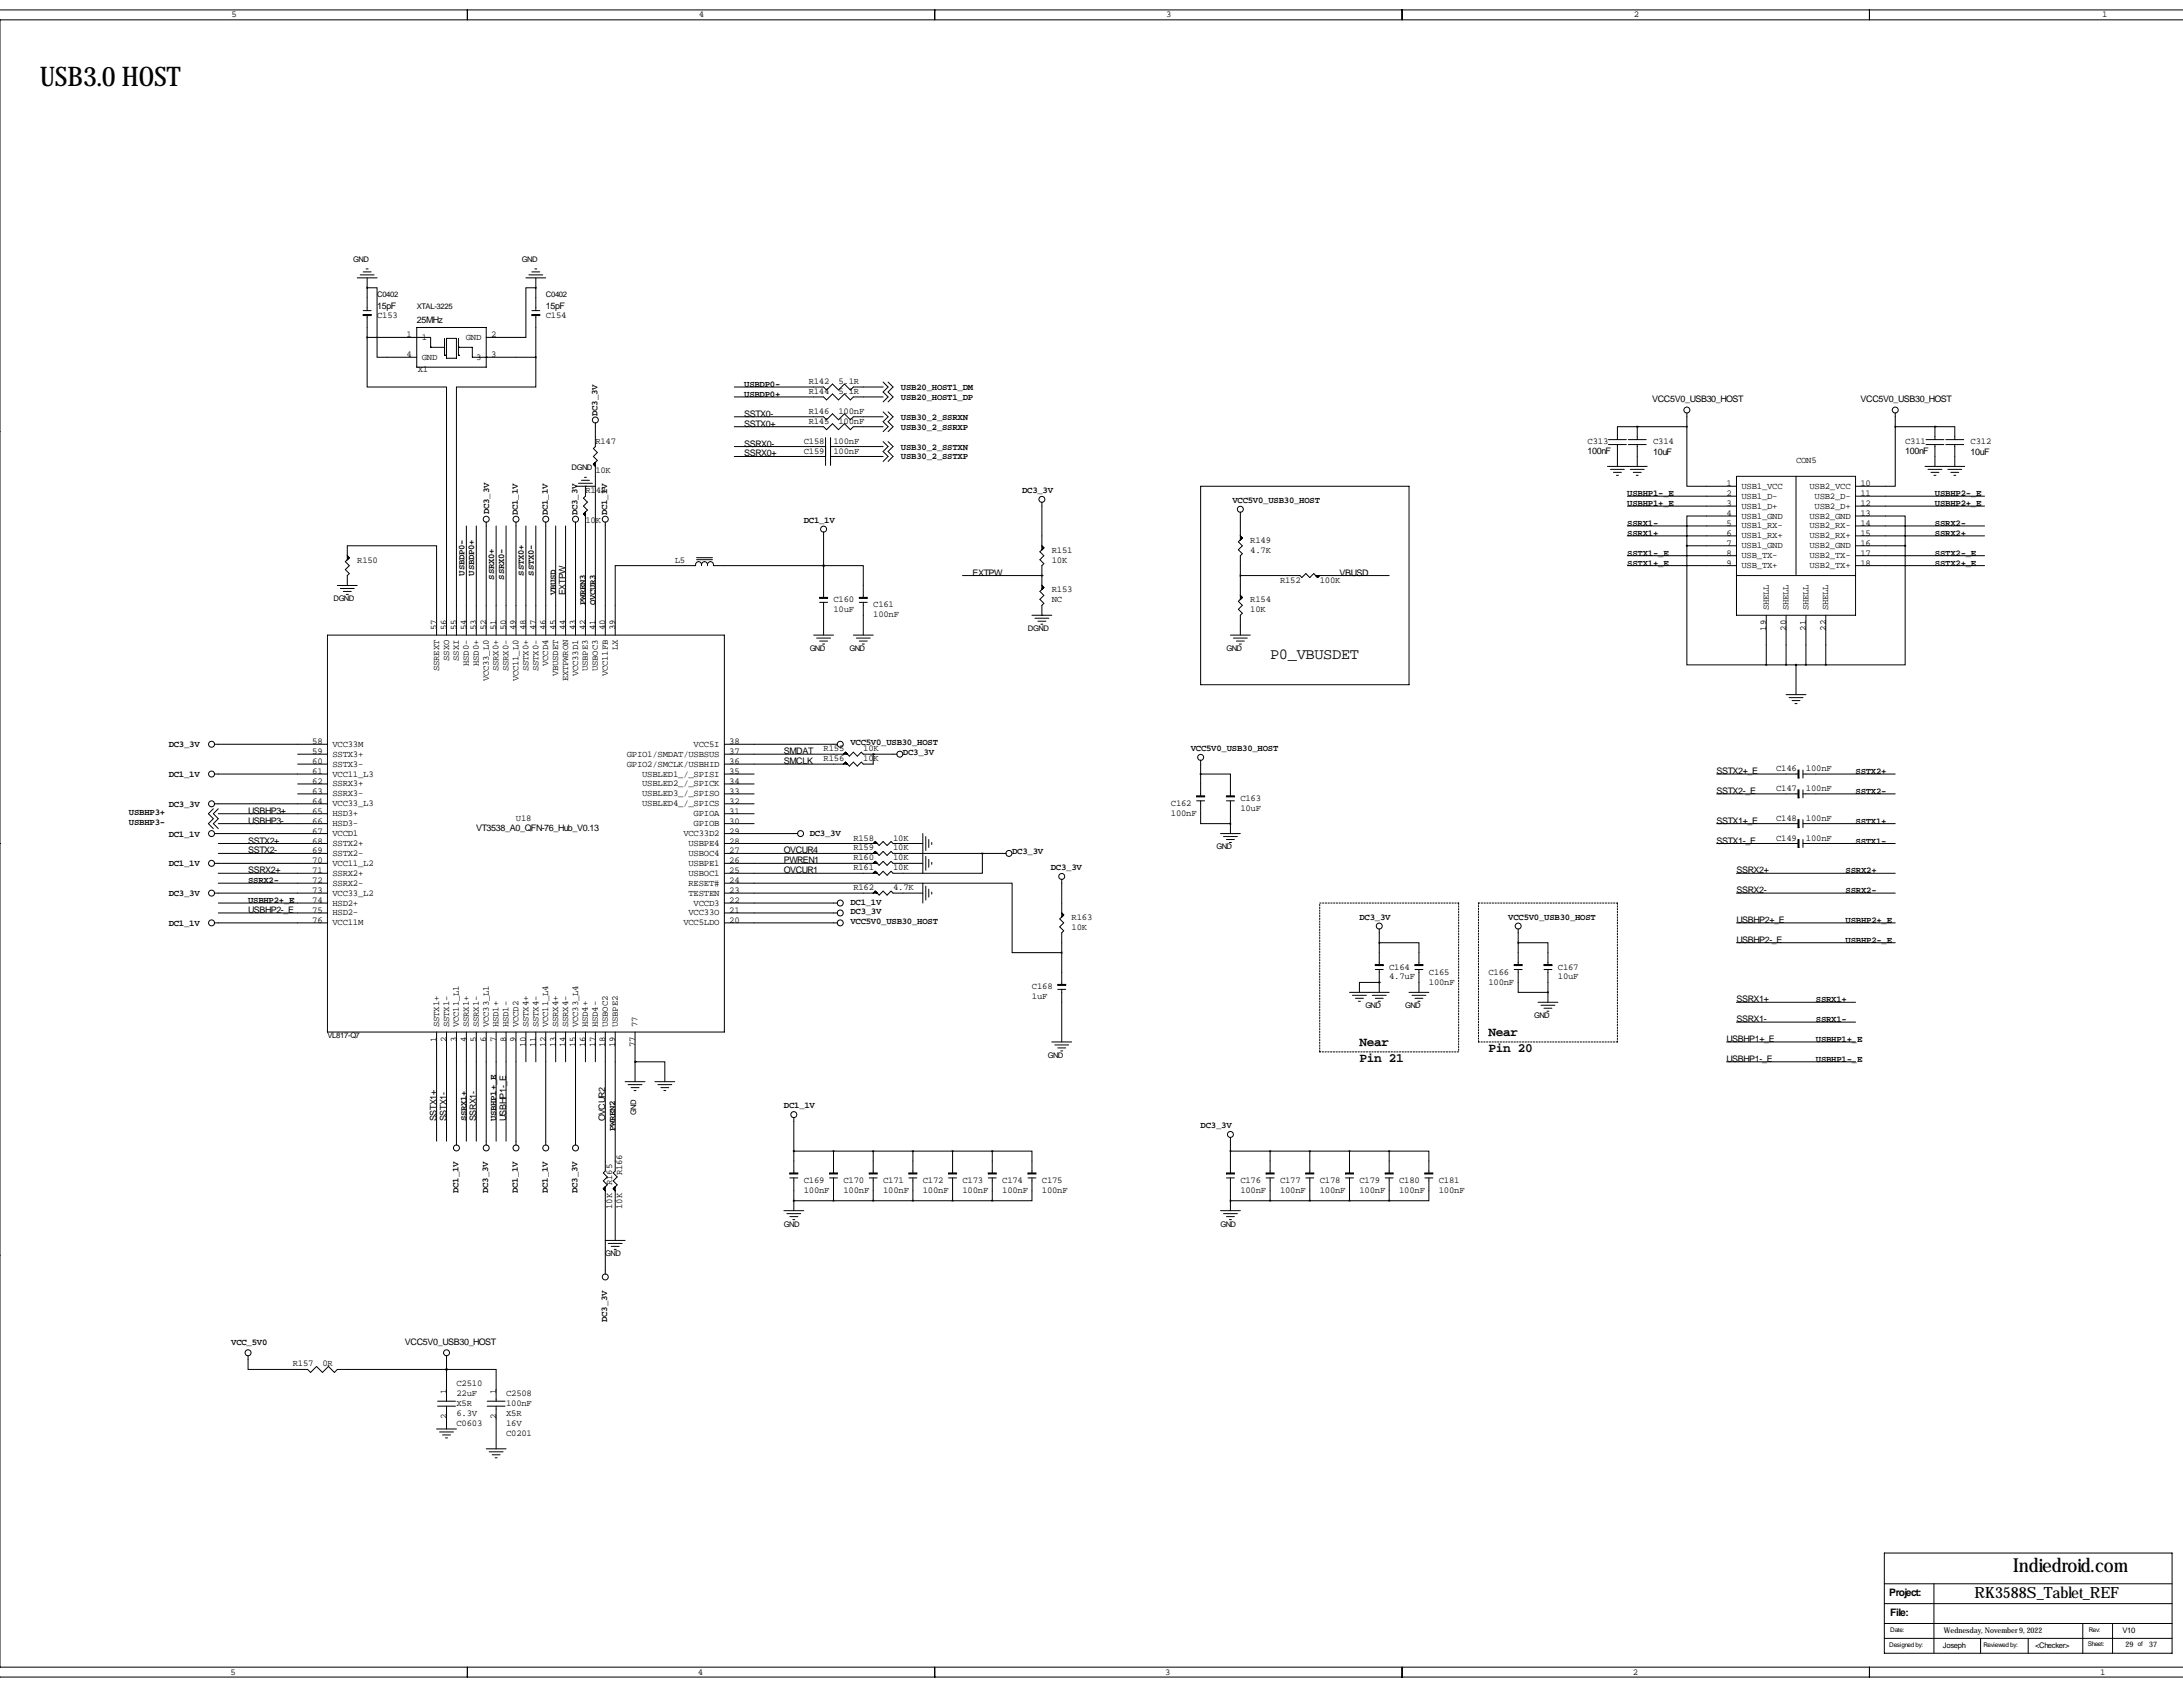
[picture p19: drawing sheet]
<svg xmlns="http://www.w3.org/2000/svg" width="559mm" height="432mm" viewBox="0 0 559 432" stroke-linecap="round" stroke-linejoin="round" font-family="sans-serif">
<defs><g id="words">
<text font-size="6.9" x="10.2" y="22.1">USB3.0 HOST</text>
<text font-size="4.9" x="515.4" y="402.3">Indiedroid.com</text>
<g font-size="4">
<text x="325.1" y="168.7">P0_VBUSDET</text>
<text x="505.5" y="408.9">RK3588S_Tablet_REF</text>
</g>
<g font-size="3.3">
<text x="348" y="267.7">Near</text>
<text x="381" y="265.2">Near</text>
<text x="381" y="269.3">Pin 20</text>
<text x="348" y="271.9">Pin 21</text>
</g>
<g font-size="2.6">
<text x="483.6" y="408.4">Project:</text>
<text x="483.9" y="413.5">File:</text>
</g>
<g font-size="2.3">
<text x="59.3" y="4.5">5</text>
<text x="178.9" y="4.5">4</text>
<text x="298.6" y="4.5">3</text>
<text x="418.2" y="4.5">2</text>
<text x="538.1" y="4.5">1</text>
<text x="96.5" y="81.3">C153</text>
<text x="96.5" y="79">15pF</text>
<text x="106.7" y="82.6">25MHz</text>
<text x="139.7" y="81.3">C154</text>
<text x="139.7" y="79">15pF</text>
<text x="104.1" y="86.4">1</text>
<text x="107.9" y="87">1</text>
<text x="119.2" y="87">GND</text>
<text x="125.7" y="86.4">2</text>
<text x="104.1" y="91.4">4</text>
<text x="106.9" y="95.3">X1</text>
<text x="107.9" y="92.1">GND</text>
<text x="121.9" y="92.1">3</text>
<text x="125.7" y="91.4">3</text>
<text x="190.5" y="101.6">USBDP0+</text>
<text x="190.5" y="99.1">USBDP0-</text>
<text x="207" y="98.3">R142</text>
<text x="207" y="100.8">R144</text>
<text x="214.6" y="98.3">5.1R</text>
<text x="214.6" y="100.8">5.1R</text>
<text x="230.6" y="99.8">USB20_HOST1_DM</text>
<text x="152.9" y="106.4" transform="rotate(-90 152.9 106.4)">DC3_3V</text>
<text x="190.5" y="106.7">SSTX0-</text>
<text x="207" y="105.9">R146</text>
<text x="214.6" y="105.9">100nF</text>
<text x="230.6" y="102.4">USB20_HOST1_DP</text>
<text x="230.6" y="107.4">USB30_2_SSRXN</text>
<text x="422.9" y="102.9">VCC5V0_USB30_HOST</text>
<text x="476.2" y="102.9">VCC5V0_USB30_HOST</text>
<text x="152.4" y="113.5">R147</text>
<text x="190.5" y="109.2">SSTX0+</text>
<text x="205.7" y="113.5">C158</text>
<text x="207" y="108.5">R145</text>
<text x="213.4" y="113.5">100nF</text>
<text x="214.6" y="108.5">100nF</text>
<text x="230.6" y="110">USB30_2_SSRXP</text>
<text x="406.4" y="113.5">C313</text>
<text x="423.2" y="113.5">C314</text>
<text x="487.7" y="113.5">C311</text>
<text x="504.4" y="113.5">C312</text>
<text x="190.5" y="114.3">SSRX0-</text>
<text x="190.5" y="116.8">SSRX0+</text>
<text x="205.7" y="116.1">C159</text>
<text x="213.4" y="116.1">100nF</text>
<text x="230.6" y="115.1">USB30_2_SSTXN</text>
<text x="230.6" y="117.6">USB30_2_SSTXP</text>
<text x="406.4" y="116.1">100nF</text>
<text x="423.2" y="116.6">10uF</text>
<text x="459.7" y="118.6">CON5</text>
<text x="487.7" y="116.1">100nF</text>
<text x="504.4" y="116.6">10uF</text>
<text x="152.4" y="121.2">10K</text>
<text x="441.9" y="124.5">1</text>
<text x="445.8" y="125.1">USB1_VCC</text>
<text x="463.2" y="125.1">USB2_VCC</text>
<text x="476.2" y="124.5">10</text>
<text x="125.2" y="131.6" transform="rotate(-90 125.2 131.6)">DC3_3V</text>
<text x="132.6" y="131.8" transform="rotate(-90 132.6 131.8)">DC1_1V</text>
<text x="140.2" y="131.8" transform="rotate(-90 140.2 131.8)">DC1_1V</text>
<text x="147.8" y="131.8" transform="rotate(-90 147.8 131.8)">DC3_3V</text>
<text x="149.9" y="126.2">R148</text>
<text x="155.4" y="131.8" transform="rotate(-90 155.4 131.8)">DC1_1V</text>
<text x="261.6" y="126.2">DC3_3V</text>
<text x="315.5" y="128.8">VCC5V0_USB30_HOST</text>
<text x="416.6" y="129.5">USBHP1+_E</text>
<text x="416.6" y="127">USBHP1-_E</text>
<text x="441.9" y="127">2</text>
<text x="441.9" y="129.5">3</text>
<text x="445.8" y="127.6">USB1_D-</text>
<text x="445.8" y="130.2">USB1_D+</text>
<text x="464.5" y="127.6">USB2_D-</text>
<text x="464.5" y="130.2">USB2_D+</text>
<text x="476.2" y="127">11</text>
<text x="476.2" y="129.5">12</text>
<text x="495.3" y="127">USBHP2-_E</text>
<text x="495.3" y="129.5">USBHP2+_E</text>
<text x="149.9" y="133.9">10K</text>
<text x="205.7" y="133.9">DC1_1V</text>
<text x="416.6" y="137.2">SSRX1+</text>
<text x="416.6" y="134.6">SSRX1-</text>
<text x="441.9" y="132.1">4</text>
<text x="441.9" y="134.6">5</text>
<text x="441.9" y="137.2">6</text>
<text x="445.8" y="132.7">USB1_GND</text>
<text x="445.8" y="135.3">USB1_RX-</text>
<text x="445.8" y="137.8">USB1_RX+</text>
<text x="463.2" y="132.7">USB2_GND</text>
<text x="463.2" y="135.3">USB2_RX-</text>
<text x="463.2" y="137.8">USB2_RX+</text>
<text x="476.2" y="132.1">13</text>
<text x="476.2" y="134.6">14</text>
<text x="476.2" y="137.2">15</text>
<text x="495.3" y="134.6">SSRX2-</text>
<text x="495.3" y="137.2">SSRX2+</text>
<text x="269.2" y="141.5">R151</text>
<text x="320" y="138.9">R149</text>
<text x="320" y="141.5">4.7K</text>
<text x="416.6" y="142.2">SSTX1-_E</text>
<text x="441.9" y="139.7">7</text>
<text x="441.9" y="142.2">8</text>
<text x="445.8" y="140.3">USB1_GND</text>
<text x="445.8" y="142.9">USB_TX-</text>
<text x="463.2" y="140.3">USB2_GND</text>
<text x="463.2" y="142.9">USB2_TX-</text>
<text x="476.2" y="139.7">16</text>
<text x="476.2" y="142.2">17</text>
<text x="495.3" y="142.2">SSTX2-_E</text>
<text x="91.4" y="144">R150</text>
<text x="118.9" y="147.3" transform="rotate(-90 118.9 147.3)">USBDP0-</text>
<text x="121.4" y="147.3" transform="rotate(-90 121.4 147.3)">USBDP0+</text>
<text x="126.5" y="148.3" transform="rotate(-90 126.5 148.3)">SSRX0+</text>
<text x="129" y="148.3" transform="rotate(-90 129 148.3)">SSRX0-</text>
<text x="134.1" y="147.3" transform="rotate(-90 134.1 147.3)">SSTX0+</text>
<text x="136.7" y="147.3" transform="rotate(-90 136.7 147.3)">SSTX0-</text>
<text x="172.7" y="144">L5</text>
<text x="248.9" y="147.3">EXTPW</text>
<text x="269.2" y="144">10K</text>
<text x="327.7" y="149.1">R152</text>
<text x="337.8" y="149.1">100K</text>
<text x="342.9" y="147.3">VBUSD</text>
<text x="416.6" y="144.8">SSTX1+_E</text>
<text x="441.9" y="144.8">9</text>
<text x="445.8" y="145.4">USB_TX+</text>
<text x="463.2" y="145.4">USB2_TX+</text>
<text x="476.2" y="144.8">18</text>
<text x="495.3" y="144.8">SSTX2+_E</text>
<text x="142.2" y="152.4" transform="rotate(-90 142.2 152.4)">VBUSD</text>
<text x="144.8" y="152.4" transform="rotate(-90 144.8 152.4)">EXTPW</text>
<text x="149.9" y="154.9" transform="rotate(-90 149.9 154.9)">PWREN3</text>
<text x="152.4" y="154.9" transform="rotate(-90 152.4 154.9)">OVCUR3</text>
<text x="213.4" y="154.2">C160</text>
<text x="223.5" y="155.5">C161</text>
<text x="269.2" y="151.6">R153</text>
<text x="269.2" y="154.2">NC</text>
<text x="320" y="154.2">R154</text>
<text x="111.8" y="161.3" transform="rotate(-90 111.8 161.3)">57</text>
<text x="114.3" y="161.3" transform="rotate(-90 114.3 161.3)">56</text>
<text x="116.8" y="161.3" transform="rotate(-90 116.8 161.3)">55</text>
<text x="119.4" y="161.3" transform="rotate(-90 119.4 161.3)">54</text>
<text x="121.9" y="161.3" transform="rotate(-90 121.9 161.3)">53</text>
<text x="124.5" y="161.3" transform="rotate(-90 124.5 161.3)">52</text>
<text x="127" y="161.3" transform="rotate(-90 127 161.3)">51</text>
<text x="129.5" y="161.3" transform="rotate(-90 129.5 161.3)">50</text>
<text x="132.1" y="161.3" transform="rotate(-90 132.1 161.3)">49</text>
<text x="134.6" y="161.3" transform="rotate(-90 134.6 161.3)">48</text>
<text x="137.2" y="161.3" transform="rotate(-90 137.2 161.3)">47</text>
<text x="139.7" y="161.3" transform="rotate(-90 139.7 161.3)">46</text>
<text x="142.2" y="161.3" transform="rotate(-90 142.2 161.3)">45</text>
<text x="144.8" y="161.3" transform="rotate(-90 144.8 161.3)">44</text>
<text x="147.3" y="161.3" transform="rotate(-90 147.3 161.3)">43</text>
<text x="149.9" y="161.3" transform="rotate(-90 149.9 161.3)">42</text>
<text x="152.4" y="161.3" transform="rotate(-90 152.4 161.3)">41</text>
<text x="154.9" y="161.3" transform="rotate(-90 154.9 161.3)">40</text>
<text x="157.5" y="161.3" transform="rotate(-90 157.5 161.3)">39</text>
<text x="213.4" y="156.7">10uF</text>
<text x="223.5" y="158">100nF</text>
<text x="320" y="156.7">10K</text>
<text x="452.1" y="161.4" transform="rotate(-90 452.1 161.4)">19</text>
<text x="452.8" y="156.2" transform="rotate(-90 452.8 156.2)">SHELL</text>
<text x="457.2" y="161.4" transform="rotate(-90 457.2 161.4)">20</text>
<text x="457.8" y="156.2" transform="rotate(-90 457.8 156.2)">SHELL</text>
<text x="462.3" y="161.4" transform="rotate(-90 462.3 161.4)">21</text>
<text x="462.9" y="156.2" transform="rotate(-90 462.9 156.2)">SHELL</text>
<text x="467.4" y="161.4" transform="rotate(-90 467.4 161.4)">22</text>
<text x="468" y="156.2" transform="rotate(-90 468 156.2)">SHELL</text>
<text x="158.1" y="166.5" transform="rotate(-90 158.1 166.5)">LX</text>
<text x="112.4" y="171.7" transform="rotate(-90 112.4 171.7)">SSREXT</text>
<text x="114.9" y="169.1" transform="rotate(-90 114.9 169.1)">SSXO</text>
<text x="117.5" y="169.1" transform="rotate(-90 117.5 169.1)">SSXI</text>
<text x="120" y="170.4" transform="rotate(-90 120 170.4)">HSD0-</text>
<text x="122.6" y="170.4" transform="rotate(-90 122.6 170.4)">HSD0+</text>
<text x="127.6" y="171.7" transform="rotate(-90 127.6 171.7)">SSRX0+</text>
<text x="130.2" y="171.7" transform="rotate(-90 130.2 171.7)">SSRX0-</text>
<text x="135.3" y="171.7" transform="rotate(-90 135.3 171.7)">SSTX0+</text>
<text x="137.8" y="171.7" transform="rotate(-90 137.8 171.7)">SSTX0-</text>
<text x="140.3" y="170.4" transform="rotate(-90 140.3 170.4)">VCCD4</text>
<text x="142.9" y="173.1" transform="rotate(-90 142.9 173.1)">VBUSDET</text>
<text x="148" y="173.1" transform="rotate(-90 148 173.1)">VCC33D1</text>
<text x="150.5" y="171.7" transform="rotate(-90 150.5 171.7)">USBPE3</text>
<text x="153" y="171.7" transform="rotate(-90 153 171.7)">USBOC3</text>
<text x="155.6" y="173.1" transform="rotate(-90 155.6 173.1)">VCC11FB</text>
<text x="125.1" y="174.4" transform="rotate(-90 125.1 174.4)">VCC33_L0</text>
<text x="132.7" y="174.4" transform="rotate(-90 132.7 174.4)">VCC11_L0</text>
<text x="145.4" y="174.4" transform="rotate(-90 145.4 174.4)">EXTPWRON</text>
<text x="43.2" y="191.3">DC3_3V</text>
<text x="79.9" y="190.5">58</text>
<text x="85.1" y="191.1">VCC33M</text>
<text x="177.6" y="191.1">VCC5I</text>
<text x="186.7" y="190.5">38</text>
<text x="217.7" y="190.8">VCC5V0_USB30_HOST</text>
<text x="79.9" y="193">59</text>
<text x="79.9" y="195.6">60</text>
<text x="85.1" y="193.7">SSTX3+</text>
<text x="85.1" y="196.2">SSTX3-</text>
<text x="160.4" y="193.7">GPIO1/SMDAT/USBSUS</text>
<text x="160.4" y="196.2">GPIO2/SMCLK/USBHID</text>
<text x="186.7" y="193">37</text>
<text x="186.7" y="195.6">36</text>
<text x="200.7" y="193">SMDAT</text>
<text x="200.7" y="195.6">SMCLK</text>
<text x="210.8" y="194.8">R156</text>
<text x="210.8" y="192.3">R155</text>
<text x="221" y="194.8">10K</text>
<text x="221" y="192.3">10K</text>
<text x="231.1" y="193.3">DC3_3V</text>
<text x="304.8" y="192.3">VCC5V0_USB30_HOST</text>
<text x="454.7" y="197.4">C146</text>
<text x="462.3" y="197.4">100nF</text>
<text x="43.2" y="198.9">DC1_1V</text>
<text x="79.9" y="198.1">61</text>
<text x="79.9" y="200.7">62</text>
<text x="79.9" y="203.2">63</text>
<text x="85.1" y="198.8">VCC11_L3</text>
<text x="85.1" y="201.3">SSRX3+</text>
<text x="85.1" y="203.8">SSRX3-</text>
<text x="164.4" y="198.8">USBLED1_/_SPISI</text>
<text x="164.4" y="201.3">USBLED2_/_SPICK</text>
<text x="164.4" y="203.8">USBLED3_/_SPISO</text>
<text x="186.7" y="198.1">35</text>
<text x="186.7" y="200.7">34</text>
<text x="186.7" y="203.2">33</text>
<text x="439.4" y="198.1">SSTX2+_E</text>
<text x="439.4" y="203.2">SSTX2-_E</text>
<text x="454.7" y="202.4">C147</text>
<text x="462.3" y="202.4">100nF</text>
<text x="475" y="203.2">SSTX2-</text>
<text x="475" y="198.1">SSTX2+</text>
<text x="33" y="208.5">USBHP3+</text>
<text x="43.2" y="206.5">DC3_3V</text>
<text x="63.5" y="208.3">USBHP3+</text>
<text x="79.9" y="205.7">64</text>
<text x="79.9" y="208.3">65</text>
<text x="85.1" y="206.4">VCC33_L3</text>
<text x="85.1" y="208.9">HSD3+</text>
<text x="164.4" y="206.4">USBLED4_/_SPICS</text>
<text x="177.6" y="208.9">GPIOA</text>
<text x="186.7" y="205.7">32</text>
<text x="186.7" y="208.3">31</text>
<text x="299.7" y="206.3">C162</text>
<text x="299.7" y="208.8">100nF</text>
<text x="317.5" y="205">C163</text>
<text x="317.5" y="207.5">10uF</text>
<text x="33" y="211.1">USBHP3-</text>
<text x="43.2" y="214.1">DC1_1V</text>
<text x="63.5" y="210.8">USBHP3-</text>
<text x="63.5" y="215.9">SSTX2+</text>
<text x="79.9" y="210.8">66</text>
<text x="79.9" y="213.4">67</text>
<text x="79.9" y="215.9">68</text>
<text x="85.1" y="211.5">HSD3-</text>
<text x="85.1" y="214">VCCD1</text>
<text x="121.9" y="212.6">VT3538_A0_QFN-76_Hub_V0.13</text>
<text x="132.1" y="210.1">U18</text>
<text x="174.9" y="214">VCC33D2</text>
<text x="177.6" y="211.5">GPIOB</text>
<text x="186.7" y="210.8">30</text>
<text x="186.7" y="213.4">29</text>
<text x="186.7" y="215.9">28</text>
<text x="207.3" y="213.9">DC3_3V</text>
<text x="218.4" y="215.1">R158</text>
<text x="228.6" y="215.1">10K</text>
<text x="439.4" y="215.9">SSTX1-_E</text>
<text x="439.4" y="210.8">SSTX1+_E</text>
<text x="454.7" y="210.1">C148</text>
<text x="454.7" y="215.1">C149</text>
<text x="462.3" y="210.1">100nF</text>
<text x="462.3" y="215.1">100nF</text>
<text x="475" y="215.9">SSTX1-</text>
<text x="475" y="210.8">SSTX1+</text>
<text x="43.2" y="221.7">DC1_1V</text>
<text x="63.5" y="218.4">SSTX2-</text>
<text x="79.9" y="218.4">69</text>
<text x="79.9" y="221">70</text>
<text x="85.1" y="216.5">SSTX2+</text>
<text x="85.1" y="219.1">SSTX2-</text>
<text x="85.1" y="221.6">VCC11_L2</text>
<text x="176.2" y="216.5">USBPE4</text>
<text x="176.2" y="219.1">USBOC4</text>
<text x="176.2" y="221.6">USBPE1</text>
<text x="186.7" y="218.4">27</text>
<text x="186.7" y="221">26</text>
<text x="200.7" y="221">PWREN1</text>
<text x="200.7" y="218.4">OVCUR4</text>
<text x="218.4" y="220.2">R160</text>
<text x="218.4" y="217.7">R159</text>
<text x="228.6" y="220.2">10K</text>
<text x="228.6" y="217.7">10K</text>
<text x="259.1" y="218.7">DC3_3V</text>
<text x="63.5" y="226.1">SSRX2-</text>
<text x="63.5" y="223.5">SSRX2+</text>
<text x="79.9" y="223.5">71</text>
<text x="79.9" y="226.1">72</text>
<text x="85.1" y="224.2">SSRX2+</text>
<text x="85.1" y="226.7">SSRX2-</text>
<text x="176.2" y="224.2">USBOC1</text>
<text x="176.2" y="226.7">RESET#</text>
<text x="186.7" y="223.5">25</text>
<text x="186.7" y="226.1">24</text>
<text x="200.7" y="223.5">OVCUR1</text>
<text x="218.4" y="227.8">R162</text>
<text x="218.4" y="222.8">R161</text>
<text x="228.6" y="227.8">4.7K</text>
<text x="228.6" y="222.8">10K</text>
<text x="269" y="222.8">DC3_3V</text>
<text x="444.5" y="223.5">SSRX2+</text>
<text x="472.4" y="223.5">SSRX2+</text>
<text x="43.2" y="229.4">DC3_3V</text>
<text x="63.5" y="233.7">USBHP2-_E</text>
<text x="63.5" y="231.1">USBHP2+_E</text>
<text x="79.9" y="228.6">73</text>
<text x="79.9" y="231.1">74</text>
<text x="79.9" y="233.7">75</text>
<text x="85.1" y="229.2">VCC33_L2</text>
<text x="85.1" y="231.8">HSD2+</text>
<text x="176.2" y="229.2">TESTEN</text>
<text x="177.6" y="231.8">VCCD3</text>
<text x="186.7" y="228.6">23</text>
<text x="186.7" y="231.1">22</text>
<text x="186.7" y="233.7">21</text>
<text x="217.7" y="233.9">DC3_3V</text>
<text x="217.7" y="231.6">DC1_1V</text>
<text x="444.5" y="228.6">SSRX2-</text>
<text x="472.4" y="228.6">SSRX2-</text>
<text x="43.2" y="237">DC1_1V</text>
<text x="79.9" y="236.2">76</text>
<text x="85.1" y="234.3">HSD2-</text>
<text x="85.1" y="236.9">VCC11M</text>
<text x="174.9" y="236.9">VCC5LDO</text>
<text x="176.2" y="234.3">VCC33O</text>
<text x="186.7" y="236.2">20</text>
<text x="217.7" y="236.5">VCC5V0_USB30_HOST</text>
<text x="274.3" y="235.5">R163</text>
<text x="274.3" y="238">10K</text>
<text x="348" y="235.5">DC3_3V</text>
<text x="386.1" y="235.5">VCC5V0_USB30_HOST</text>
<text x="444.5" y="236.2">USBHP2+_E</text>
<text x="472.4" y="236.2">USBHP2+_E</text>
<text x="444.5" y="241.3">USBHP2-_E</text>
<text x="472.4" y="241.3">USBHP2-_E</text>
<text x="355.6" y="248.2">C164</text>
<text x="355.6" y="250.7">4.7uF</text>
<text x="365.8" y="249.5">C165</text>
<text x="365.8" y="252">100nF</text>
<text x="381" y="249.5">C166</text>
<text x="381" y="252">100nF</text>
<text x="398.8" y="248.2">C167</text>
<text x="398.8" y="250.7">10uF</text>
<text x="264.2" y="253.2">C168</text>
<text x="264.2" y="255.8">1uF</text>
<text x="444.5" y="256.5">SSRX1+</text>
<text x="464.8" y="256.5">SSRX1+</text>
<text x="112.4" y="262.9" transform="rotate(-90 112.4 262.9)">SSTX1+</text>
<text x="114.9" y="262.9" transform="rotate(-90 114.9 262.9)">SSTX1-</text>
<text x="117.5" y="262.9" transform="rotate(-90 117.5 262.9)">VCC11_L1</text>
<text x="120" y="262.9" transform="rotate(-90 120 262.9)">SSRX1+</text>
<text x="122.6" y="262.9" transform="rotate(-90 122.6 262.9)">SSRX1-</text>
<text x="125.1" y="262.9" transform="rotate(-90 125.1 262.9)">VCC33_L1</text>
<text x="127.6" y="262.9" transform="rotate(-90 127.6 262.9)">HSD1+</text>
<text x="130.2" y="262.9" transform="rotate(-90 130.2 262.9)">HSD1-</text>
<text x="132.7" y="262.9" transform="rotate(-90 132.7 262.9)">VCCD2</text>
<text x="135.3" y="262.9" transform="rotate(-90 135.3 262.9)">SSTX4+</text>
<text x="137.8" y="262.9" transform="rotate(-90 137.8 262.9)">SSTX4-</text>
<text x="140.3" y="262.9" transform="rotate(-90 140.3 262.9)">VCC11_L4</text>
<text x="142.9" y="262.9" transform="rotate(-90 142.9 262.9)">SSRX4+</text>
<text x="145.4" y="262.9" transform="rotate(-90 145.4 262.9)">SSRX4-</text>
<text x="148" y="262.9" transform="rotate(-90 148 262.9)">VCC33_L4</text>
<text x="150.5" y="262.9" transform="rotate(-90 150.5 262.9)">HSD4+</text>
<text x="153" y="262.9" transform="rotate(-90 153 262.9)">HSD4-</text>
<text x="155.6" y="262.9" transform="rotate(-90 155.6 262.9)">USBOC2</text>
<text x="158.1" y="262.9" transform="rotate(-90 158.1 262.9)">USBPE2</text>
<text x="163.2" y="262.9" transform="rotate(-90 163.2 262.9)">77</text>
<text x="444.5" y="261.6">SSRX1-</text>
<text x="464.8" y="261.6">SSRX1-</text>
<text x="111.8" y="266.7" transform="rotate(-90 111.8 266.7)">1</text>
<text x="114.3" y="266.7" transform="rotate(-90 114.3 266.7)">2</text>
<text x="116.8" y="266.7" transform="rotate(-90 116.8 266.7)">3</text>
<text x="119.4" y="266.7" transform="rotate(-90 119.4 266.7)">4</text>
<text x="121.9" y="266.7" transform="rotate(-90 121.9 266.7)">5</text>
<text x="124.5" y="266.7" transform="rotate(-90 124.5 266.7)">6</text>
<text x="127" y="266.7" transform="rotate(-90 127 266.7)">7</text>
<text x="129.5" y="266.7" transform="rotate(-90 129.5 266.7)">8</text>
<text x="132.1" y="266.7" transform="rotate(-90 132.1 266.7)">9</text>
<text x="134.6" y="268.1" transform="rotate(-90 134.6 268.1)">10</text>
<text x="137.2" y="268.1" transform="rotate(-90 137.2 268.1)">11</text>
<text x="139.7" y="268.1" transform="rotate(-90 139.7 268.1)">12</text>
<text x="142.2" y="268.1" transform="rotate(-90 142.2 268.1)">13</text>
<text x="144.8" y="268.1" transform="rotate(-90 144.8 268.1)">14</text>
<text x="147.3" y="268.1" transform="rotate(-90 147.3 268.1)">15</text>
<text x="149.9" y="268.1" transform="rotate(-90 149.9 268.1)">16</text>
<text x="152.4" y="268.1" transform="rotate(-90 152.4 268.1)">17</text>
<text x="154.9" y="268.1" transform="rotate(-90 154.9 268.1)">18</text>
<text x="157.5" y="268.1" transform="rotate(-90 157.5 268.1)">19</text>
<text x="162.6" y="268.1" transform="rotate(-90 162.6 268.1)">77</text>
<text x="442" y="266.7">USBHP1+_E</text>
<text x="464.8" y="266.7">USBHP1+_E</text>
<text x="442" y="271.8">USBHP1-_E</text>
<text x="464.8" y="271.8">USBHP1-_E</text>
<text x="111.8" y="287" transform="rotate(-90 111.8 287)">SSTX1+</text>
<text x="114.3" y="287" transform="rotate(-90 114.3 287)">SSTX1-</text>
<text x="119.4" y="287" transform="rotate(-90 119.4 287)">SSRX1+</text>
<text x="121.9" y="287" transform="rotate(-90 121.9 287)">SSRX1-</text>
<text x="127" y="287" transform="rotate(-90 127 287)">USBHP1+_E</text>
<text x="129.5" y="287" transform="rotate(-90 129.5 287)">USBHP1-_E</text>
<text x="154.9" y="287" transform="rotate(-90 154.9 287)">OVCUR2</text>
<text x="200.7" y="283.7">DC1_1V</text>
<text x="157.5" y="289.6" transform="rotate(-90 157.5 289.6)">PWREN2</text>
<text x="307.3" y="288.8">DC3_3V</text>
<text x="117.3" y="305.3" transform="rotate(-90 117.3 305.3)">DC1_1V</text>
<text x="125" y="305.3" transform="rotate(-90 125 305.3)">DC3_3V</text>
<text x="132.6" y="305.3" transform="rotate(-90 132.6 305.3)">DC1_1V</text>
<text x="140.2" y="305.3" transform="rotate(-90 140.2 305.3)">DC1_1V</text>
<text x="147.8" y="305.3" transform="rotate(-90 147.8 305.3)">DC3_3V</text>
<text x="156.7" y="303.3" transform="rotate(-90 156.7 303.3)">R165</text>
<text x="159.3" y="300.7" transform="rotate(-90 159.3 300.7)">R166</text>
<text x="205.7" y="302.8">C169</text>
<text x="205.7" y="305.3">100nF</text>
<text x="215.9" y="302.8">C170</text>
<text x="215.9" y="305.3">100nF</text>
<text x="226.1" y="302.8">C171</text>
<text x="226.1" y="305.3">100nF</text>
<text x="236.2" y="302.8">C172</text>
<text x="236.2" y="305.3">100nF</text>
<text x="246.4" y="302.8">C173</text>
<text x="246.4" y="305.3">100nF</text>
<text x="256.5" y="302.8">C174</text>
<text x="256.5" y="305.3">100nF</text>
<text x="266.7" y="302.8">C175</text>
<text x="266.7" y="305.3">100nF</text>
<text x="317.5" y="302.8">C176</text>
<text x="317.5" y="305.3">100nF</text>
<text x="327.7" y="302.8">C177</text>
<text x="327.7" y="305.3">100nF</text>
<text x="337.8" y="302.8">C178</text>
<text x="337.8" y="305.3">100nF</text>
<text x="348" y="302.8">C179</text>
<text x="348" y="305.3">100nF</text>
<text x="358.1" y="302.8">C180</text>
<text x="358.1" y="305.3">100nF</text>
<text x="368.3" y="302.8">C181</text>
<text x="368.3" y="305.3">100nF</text>
<text x="156.7" y="309.4" transform="rotate(-90 156.7 309.4)">10K</text>
<text x="159.3" y="309.4" transform="rotate(-90 159.3 309.4)">10K</text>
<text x="155.4" y="338.3" transform="rotate(-90 155.4 338.3)">DC3_3V</text>
<text x="59.2" y="344.2">VCC_5V0</text>
<text x="103.6" y="344.2">VCC5V0_USB30_HOST</text>
<text x="74.9" y="349.8">R157</text>
<text x="82.5" y="349.8">0R</text>
<text x="114.3" y="356.9" transform="rotate(-90 114.3 356.9)">1</text>
<text x="116.8" y="354.8">C2510</text>
<text x="116.8" y="359.9">X5R</text>
<text x="116.8" y="357.4">22uF</text>
<text x="127" y="356.9" transform="rotate(-90 127 356.9)">1</text>
<text x="129.5" y="357.4">C2508</text>
<text x="129.5" y="359.9">100nF</text>
<text x="114.3" y="363.3" transform="rotate(-90 114.3 363.3)">2</text>
<text x="116.8" y="365">C0603</text>
<text x="116.8" y="362.5">6.3V</text>
<text x="127" y="363.3" transform="rotate(-90 127 363.3)">2</text>
<text x="129.5" y="365">16V</text>
<text x="129.5" y="362.5">X5R</text>
<text x="129.5" y="367.5">C0201</text>
<text x="59" y="428.6">5</text>
<text x="178.7" y="428.6">4</text>
<text x="298.3" y="428.6">3</text>
<text x="417.9" y="428.6">2</text>
<text x="537.6" y="428.6">1</text>
</g>
<g font-size="2">
<text x="90.4" y="67.1">GND</text>
<text x="133.6" y="67.1">GND</text>
<text x="96.5" y="76">C0402</text>
<text x="139.7" y="76">C0402</text>
<text x="106.7" y="79">XTAL-3225</text>
<text x="146.3" y="120.4">DGND</text>
<text x="85.3" y="153.9">DGND</text>
<text x="263.1" y="161.5">DGND</text>
<text x="207.3" y="166.6">GND</text>
<text x="217.4" y="166.6">GND</text>
<text x="313.9" y="166.6">GND</text>
<text x="311.4" y="217.4">GND</text>
<text x="349.5" y="258.1">GND</text>
<text x="359.7" y="258.1">GND</text>
<text x="392.7" y="260.6">GND</text>
<text x="83.8" y="265.7">VL817-Q7</text>
<text x="268.2" y="270.8">GND</text>
<text x="162.8" y="285.5" transform="rotate(-90 162.8 285.5)">GND</text>
<text x="200.7" y="313.9">GND</text>
<text x="312.4" y="313.9">GND</text>
<text x="154.9" y="321.6">GND</text>
<text x="497.6" y="418.1">Wednesday, November 9, 2022</text>
<text x="543.3" y="418.1">V10</text>
<text x="497.3" y="421.9">Joseph</text>
<text x="521" y="421.9">&lt;Checker&gt;</text>
<text x="544.1" y="421.6">29</text>
<text x="550.2" y="421.6">37</text>
</g>
<g font-size="1.6">
<text x="483.9" y="417.8">Date:</text>
<text x="534.7" y="417.8">Rev:</text>
<text x="483.6" y="421.6">Designed by:</text>
<text x="507.7" y="421.6">Reviewed by:</text>
<text x="534.4" y="421.4">Sheet:</text>
<text x="547.2" y="421.4">of</text>
</g>
</g></defs>
<path d="M337.8 231.1h35.6M373.4 231.1v38.1M378.5 231.1h35.5M414 231.1v35.6M337.8 269.2v-38.1M373.4 269.2h-35.6M378.5 266.7v-35.6M414 266.7h-35.5" fill="none" stroke="#000" stroke-width=".26" stroke-dasharray=".4 .4"/>
<g fill="none" stroke="#000" stroke-width=".26">
<path d="M0 2.5h558.8M119.6 2.5v2.6M239.3 2.5v2.6M358.9 2.5v2.6M478.5 2.5v2.6M558.8 5.1h-558.8v421.6h558.8M91.4 71.1h5.1M92.2 70.4h3.6M93 79.5h2M93 69.6h2M93.7 68.8h.5M94 73.7h2.5v17.7h10.2"/>
<path d="M94 71.1v8.4M134.6 71.1h5.1M135.4 70.4h3.5M136.1 79.5h2.1M136.1 69.6h2.1M136.9 68.8h.5M137.2 73.7h-2.6v12.7h-10.1M137.2 71.1v8.4M94 86.4v12.7h20.3v63.5M94 86.4h16.2v2.5M94 80.8v5.6M106.7 83.8h17.8v10.2h-17.8z"/>
<path d="M110.2 88.9h.1M110.2 88.9h3.6M113.8 90.9h.1M113.8 86.6v4.3M114.3 86.6h2.5v5.1h-2.5zM117.3 90.9h.1M117.3 88.9h.1M117.3 86.6v4.3M117.3 88.9h3.6v2.5h16.3M124.5 91.4h.1M137.2 91.4v7.7h-20.4v63.5M137.2 80.8v10.6"/>
<path d="M188 99.1h22.8l.8 .7 1.5-1.5 1.5 1.5 1.6-1.5 1.5 1.5 .7-.7h7.7M226.1 97.8l1.2 1.3-1.2 1.2 1.2 1.3-1.2 1.3M227.3 97.8l1.3 1.3-1.3 1.2 1.3 1.3-1.3 1.3M-.1 110.5h.1M152.4 108.2v6.1l-.5 .5 1 1-1 1 1 1.1-1 1 .5 .5v43.2M188 101.6h22.8l.8 .8 1.5-1.6 1.5 1.6 1.6-1.6 1.5 1.6 .7-.8h7.7M188 109.2h22.8l.8 .8 1.5-1.5 1.5 1.5 1.6-1.5 1.5 1.5 .7-.8h7.7M188 106.7h22.8l.8 .7 1.5-1.5 1.5 1.5 1.6-1.5 1.5 1.5 .7-.7h7.7M188 116.8h23.3M188 114.3h23.3M211.3 112v7.1M212.6 116.8h13.5"/>
<path d="M212.6 112v7.1M212.6 114.3h13.5M226.1 105.4l1.2 1.3-1.2 1.2 1.2 1.3-1.2 1.3M226.1 113l1.2 1.3-1.2 1.3 1.2 1.2-1.2 1.3M227.3 113l1.3 1.3-1.3 1.3 1.3 1.2-1.3 1.3M227.3 105.4l1.3 1.3-1.3 1.2 1.3 1.3-1.3 1.3M411.5 119.4h10.1M411.7 112.5h4.6M411.7 113.8h4.6M414 113.8v5.6M416.8 112.5h4.6M416.8 113.8h4.6"/>
<path d="M419.1 109.2h.1M419.1 109.2v3.3M419.1 113.8v5.6M431.8 109.2v15.3h12.7M431.8 109.2h-17.8v3.3M431.8 105.7v3.5M485.1 109.2v15.3h-10.1M485.1 109.2h15.3v3.3M485.1 105.7v3.5M492.8 119.4h10.1M493 112.5h4.6M493 113.8h4.6"/>
<path d="M495.3 109.2h.1M495.3 109.2v3.3M495.3 113.8v5.6M498.1 112.5h4.6M498.1 113.8h4.6M500.4 113.8v5.6M119.4 134.6v28M121.9 134.6v28M124.5 133.6v29M127 134.6v28M129.5 134.6v28M132.1 133.6v29"/>
<path d="M134.6 134.6v28M137.2 134.6v28M139.7 133.6v29M142.2 134.6v28M144.8 134.6v28M147.3 124.5h5.1M147.3 133.6v29M148.1 123.7h3.5M148.8 122.9h2.1M149.6 122.2h.5M149.9 124.5h.1M149.9 124.5v2.5l-.5 .5 1 1-1 1 1 1.1-1 1 .5 .5v30.5"/>
<path d="M154.9 133.6v29M210.8 136.1v16.8M266.7 128.5v11.2l.5 .5-1 1 1 1-1 1.1 1 1-.5 .5v5.1l.5 .5-1 1 1 1-1 1 1 1-.5 .5v2.6M307.3 124.5h53.4v50.8h-53.4zM317.5 131.1v6.1l.5 .5-1 1 1 1-1 1 1 1-.5 .5v10.2l.5 .5-1 1 1 1-1 1.1 1 1-.5 .5v5.1M412.2 120.1h3.6M413 120.9h2M413.8 121.7h.5M416.6 127h27.9M416.6 129.5h27.9M416.6 134.6h27.9M416.6 137.2h27.9"/>
<path d="M417.3 120.1h3.6M418.1 120.9h2M418.8 121.7h.6M431.8 139.7v30.5h20.3M431.8 139.7h12.7M444.5 132.1h-12.7v7.6M444.5 121.9h30.5v35.6h-30.5zM459.7 121.9v25.2M475 132.1h12.7v7.6M475 127h33M475 129.5h33M475 134.6h33"/>
<path d="M475 137.2h33M475 139.7h12.7M487.7 139.7v30.5h-20.3M493.5 120.1h3.6M494.3 120.9h2M495 121.7h.6M498.6 120.1h3.6M499.4 120.9h2M500.1 121.7h.5M86.4 149.9h5M87.1 150.6h3.6M87.9 151.4h2"/>
<path d="M88.6 152.1h.6M88.9 149.9v-2.6l.5-.5-1-1 1-1-1-1 1-1.1-.5-.5v-2.5h22.9v22.9M88.9 149.9h.1M178.3 143.3h4.1M178.3 142.7h4.1M179.6 144.5a.78 .78 0 0 0-.9-.7 .78 .78 0 0 0-.6 1h-20.6v17.8M179.6 144.5a.76 .76 0 0 1 .7-.7 .76 .76 0 0 1 .8 .7M179.6 144.5v.3M181.1 144.5a.78 .78 0 0 1 .9-.7 .78 .78 0 0 1 .6 1h28.2M181.1 144.5v.3M209.8 154.2h2M210.8 144.8h10.2v8.1"/>
<path d="M210.8 144.8h.1M210.8 154.2v8.4M220 154.2h2M221 154.2v8.4M246.4 147.3h20.3M264.2 157.5h5M264.9 158.2h3.6M265.7 159h2M266.4 159.8h.6M266.7 147.3h.1M266.7 157.5h.1M317.5 147.3h15.2l.5 .5 1.1-1 1 1 1-1 1 1 .5-.5h17.8"/>
<path d="M416.6 144.8h27.9M416.6 142.2h27.9M444.5 147.3h30.5M452.1 157.5v12.7M457.2 157.5v12.7M462.3 157.5v12.7M467.4 157.5v12.7M475 144.8h33M475 142.2h33M83.8 162.6h101.6v101.6h-101.6zM208.3 162.6h5.1M209 163.3h3.6"/>
<path d="M209.8 164.1h2M210.6 164.8h.5M218.4 162.6h5.1M219.2 163.3h3.6M220 164.1h2M220.7 164.8h.5M315 162.6h5M315.7 163.3h3.6M316.5 164.1h2M317.2 164.8h.6M452.1 170.2h15.3M457.2 177.8h5.1"/>
<path d="M458 178.6h3.5M458.7 179.3h2.1M459.7 170.2v7.6M54.9 190.5h28.9M54.9 198.1h28.9M76.2 193h7.6M76.2 195.6h7.6M185.4 190.5h29M185.4 193h30.5l.5-.5 1 1 1-1 1.1 1 1-1 .5 .5h8.6M185.4 198.1h7.6M223.5 193h.1M223.5 193v2.6h-2.5l-.5-.5-1 1-1.1-1-1 1-1-1-.5 .5h-30.5"/>
<path d="M307.3 198.1h7.7v5.6M307.3 194.6v9.1M439.4 198.1h20.8M459.5 180.1h.5M461.5 198.1h23.6M461.5 197.1v2M-.1 215.9h.1M54.6 207l-1.3 1.3 1.3 1.2-1.3 1.3 1.3 1.3M54.9 205.7h28.9M54.9 213.4h28.9M55.9 215.9h27.9M55.9 208.3h27.9"/>
<path d="M55.9 210.8h27.9M55.9 218.4h27.9M55.9 207l-1.3 1.3 1.3 1.2-1.3 1.3 1.3 1.3M76.2 200.7h7.6M76.2 203.2h7.6M185.4 215.9h38.1l.5-.5 1 1 1.1-1 1 1 1-1 .5 .5h7.6M185.4 200.7h7.6M185.4 203.2h7.6M185.4 205.7h7.6M185.4 208.3h7.6M185.4 210.8h7.6M185.4 213.4h18.8"/>
<path d="M185.4 218.4h38.1l.5-.5 1 1 1.1-1 1 1 1-1 .5 .5h29M236.2 213.4v10.1M237 214.1v3.6M237 219.2v3.6M237.7 214.9v2M237.7 220v2M238.5 215.6v.6M251.5 218.4v5.1h-22.9l-.5-.5-1 1-1-1-1.1 1-1-1-.5 .5h-38.1M306.3 205h2.1M307.3 205v5.8h7.7M312.4 213.4h5.1M313.2 214.1h3.5"/>
<path d="M313.9 205h2.1M313.9 214.9h2.1M314.7 215.6h.5M315 205v8.4M439.4 215.9h20.8M439.4 203.2h20.8M439.4 210.8h20.8M461.5 215.9h23.6M461.5 203.2h23.6M461.5 210.8h23.6M461.5 202.2v2M461.5 209.8v2"/>
<path d="M461.5 214.9v2M54.9 221h28.9M54.9 228.6h28.9M54.9 236.2h28.9M55.9 223.5h27.9M55.9 226.1h27.9M55.9 231.1h27.9M55.9 233.7h27.9M185.4 226.1h73.7v17.7h12.7M185.4 221h38.1l.5-.5 1 1 1.1-1 1 1 1-1 .5 .5h7.6M185.4 228.6h38.1l.5-.5 1 1 1.1-1 1 1 1-1 .5 .5h7.6M185.4 231.1h29"/>
<path d="M185.4 233.7h29M185.4 236.2h29M236.2 226.1v5M237 226.8v3.6M237.7 227.6v2M238.5 220.7v.5M238.5 228.3v.6M271.8 225v8.7l.5 .5-1 1 1 1-1 1 1 1.1-.5 .5v13.2M353.1 237.7v9.2M388.6 237.7v9.2M444.5 223.5h40.6M444.5 228.6h40.6"/>
<path d="M444.5 236.2h40.6M270.8 253.2h2M271.8 253.2v13.5M345.4 254h10.2M346.2 254.8h3.6M347 255.5h2M347.7 256.3h.5M351.3 254.8h3.5M352 248.2h2.1M352 255.5h2.1M352.8 256.3h.5M353.1 241.3h10.1v5.6"/>
<path d="M353.1 251.5h-5.1v2.5M353.1 251.5h.1M353.1 248.2v5.8M360.7 254h5.1M361.4 254.8h3.6M362.2 248.2h2M362.2 255.5h2M363 256.3h.5M363.2 248.2v5.8M387.6 248.2h2M388.6 241.3h7.6v5.6M388.6 248.2v5.8h7.6"/>
<path d="M393.7 256.5h5.1M394.5 257.3h3.5M395.2 248.2h2.1M395.2 258.1h2.1M396 258.8h.5M396.2 248.2v8.3M444.5 256.5h30.5M444.5 241.3h40.6M111.8 264.2v27.9M114.3 264.2v27.9M116.8 264.2v28.9M119.4 264.2v27.9"/>
<path d="M121.9 264.2v27.9M124.5 264.2v28.9M127 264.2v27.9M129.5 264.2v27.9M132.1 264.2v28.9M134.6 264.2v7.6M137.2 264.2v7.6M139.7 264.2v28.9M142.2 264.2v7.6M144.8 264.2v7.6M147.3 264.2v28.9M149.9 264.2v7.6"/>
<path d="M152.4 264.2v7.6M154.9 264.2v35.5l-.5 .5 1 1-1 1.1 1 1-1 1 .5 .5v21.3M157.5 264.2v35.5l-.5 .5 1 1-1 1.1 1 1-1 1 .5 .5v12.7M160 276.9h5.1M160.8 277.6h3.5M161.5 278.4h2.1M162.3 279.1h.5M162.6 271.8h7.6v5.1M162.6 271.8h.1M162.6 264.2v12.7M167.6 276.9h5.1M168.4 277.6h3.6"/>
<path d="M169.2 278.4h2M169.9 279.1h.5M269.2 266.7h5.1M270 267.5h3.6M270.8 268.2h2M271.5 269h.5M442 266.7h33M442 271.8h33M444.5 261.6h30.5M203.2 286v14.2M203.2 294.6h50.8M213.4 294.6v5.6"/>
<path d="M223.5 294.6v5.6M233.7 294.6v5.6M243.8 294.6v5.6M254 294.6h10.2v5.6M254 294.6v5.6M315 291.1v9.1M315 294.6h40.6M325.1 294.6v5.6M335.3 294.6v5.6M345.4 294.6v5.6M355.6 294.6h10.2v5.6M355.6 294.6v5.6"/>
<path d="M154.9 317.5h5.1M155.7 318.3h3.6M156.5 319h2M157.2 319.8h.5M200.7 309.9h5M201.4 310.6h3.6M202.2 301.5h2M202.2 311.4h2M202.9 312.2h.6M203.2 301.5v8.4M203.2 307.3h50.8M212.3 301.5h2.1"/>
<path d="M213.4 301.5v5.8M222.5 301.5h2M223.5 301.5v5.8M232.7 301.5h2M233.7 301.5v5.8M242.8 301.5h2.1M243.8 301.5v5.8M253 301.5h2M254 301.5v5.8M263.1 301.5h2.1M264.2 301.5v5.8h-10.2M312.4 309.9h5.1"/>
<path d="M313.2 310.6h3.5M313.9 301.5h2.1M313.9 311.4h2.1M314.7 312.2h.5M315 301.5v8.4M315 307.3h40.6M324.1 301.5h2M325.1 301.5v5.8M334.3 301.5h2M335.3 301.5v5.8M344.4 301.5h2.1M345.4 301.5v5.8"/>
<path d="M354.6 301.5h2M355.6 301.5v5.8M364.7 301.5h2.1M365.8 301.5v5.8h-10.2M-.1 321.3h.1M63.5 347v3.5h15.2l.8 .8 1.5-1.5 1.5 1.5 1.6-1.5 1.5 1.5 .8-.8h27.9M112 359.9h4.6M112 358.6h4.6M114.3 350.5h12.7v8.1M114.3 350.5h.1M114.3 347v11.6M114.3 359.9v5.9"/>
<path d="M124.7 359.9h4.6M124.7 358.6h4.6M127 359.9v10.9M111.8 365.8h5M112.5 366.5h3.6M113.3 367.3h2M114 368h.6M124.5 370.8h5M125.2 371.6h3.6M126 372.4h2M126.7 373.1h.6M482.3 397.5h73.7v25.7h-73.7z"/>
<path d="M482.3 405.4h73.7M482.3 410.5h73.7M482.3 415.5h73.7M482.3 419.4h73.7M495 405.4v17.8M507 419.4v3.8M519.2 419.4v3.8M533.1 415.5v7.7M540.8 415.5v7.7M-.1 429.3h558.9M119.6 426.7v2.6M239.3 426.7v2.6"/>
<path d="M358.9 426.7v2.6M478.5 426.7v2.6"/>
<circle cx="152.4" cy="107.5" r=".76"/>
<circle cx="431.8" cy="105" r=".76"/>
<circle cx="485.1" cy="105" r=".76"/>
<circle cx="124.5" cy="132.9" r=".76"/>
<circle cx="132.1" cy="132.9" r=".76"/>
<circle cx="139.7" cy="132.9" r=".76"/>
<circle cx="147.3" cy="132.9" r=".76"/>
<circle cx="154.9" cy="132.9" r=".76"/>
<circle cx="210.8" cy="135.4" r=".76"/>
<circle cx="266.7" cy="127.8" r=".76"/>
<circle cx="317.5" cy="130.4" r=".76"/>
<circle cx="54.2" cy="198.1" r=".76"/>
<circle cx="54.2" cy="190.5" r=".76"/>
<circle cx="215.1" cy="190.5" r=".76"/>
<circle cx="230.3" cy="193" r=".76"/>
<circle cx="307.3" cy="193.9" r=".76"/>
<circle cx="54.2" cy="205.7" r=".76"/>
<circle cx="54.2" cy="213.4" r=".76"/>
<circle cx="204.9" cy="213.4" r=".76"/>
<circle cx="258.3" cy="218.4" r=".76"/>
<circle cx="54.2" cy="221" r=".76"/>
<circle cx="54.2" cy="236.2" r=".76"/>
<circle cx="54.2" cy="228.6" r=".76"/>
<circle cx="215.1" cy="231.1" r=".76"/>
<circle cx="215.1" cy="233.7" r=".76"/>
<circle cx="215.1" cy="236.2" r=".76"/>
<circle cx="271.8" cy="224.3" r=".76"/>
<circle cx="353.1" cy="237" r=".76"/>
<circle cx="388.6" cy="237" r=".76"/>
<circle cx="116.8" cy="293.8" r=".76"/>
<circle cx="124.5" cy="293.8" r=".76"/>
<circle cx="132.1" cy="293.8" r=".76"/>
<circle cx="139.7" cy="293.8" r=".76"/>
<circle cx="147.3" cy="293.8" r=".76"/>
<circle cx="203.2" cy="285.3" r=".76"/>
<circle cx="315" cy="290.4" r=".76"/>
<circle cx="154.9" cy="326.8" r=".76"/>
<circle cx="63.5" cy="346.3" r=".76"/>
<circle cx="114.3" cy="346.3" r=".76"/>
</g>
<g fill="#000" stroke="#000" stroke-width=".26">
<path d="M93 80.5h2v.3h-2zM136.1 80.5h2.1v.3h-2.1zM151.9 118.9l.5-.5v1l-.5-.5 .5-.5zM149.4 131.6l.5-.5v1l-.5-.5 .5-.5zM317.5 137.2l.5 .5-.5 .5 .5-.5-.5 .5zM88.9 142.2l.5 .5-.5 .6 .5-.6-.5 .6zM209.8 152.9h2v.3h-2zM220 152.9h2v.3h-2zM266.7 139.7l.5 .5-.5 .5 .5-.5-.5 .5zM266.7 149.9l.5 .5-.5 .5 .5-.5-.5 .5zM317.5 152.4l.5 .5-.5 .5 .5-.5-.5 .5zM336.8 147.3h1l-.5 .5z"/>
<path d="M216.4 195.1l.5 .5h-1l.5-.5 .5 .5zM216.4 192.5l.5 .5h-1l.5-.5 .5 .5zM460.2 197.1h.3v2h-.3zM224 217.9l.5 .5h-1l.5-.5 .5 .5zM224 215.4l.5 .5h-1l.5-.5 .5 .5zM306.3 203.7h2.1v.3h-2.1zM313.9 203.7h2.1v.3h-2.1zM460.2 209.8h.3v2h-.3zM460.2 202.2h.3v2h-.3zM460.2 214.9h.3v2h-.3zM224 228.1l.5 .5h-1l.5-.5 .5 .5zM224 223l.5 .5h-1l.5-.5 .5 .5z"/>
<path d="M224 220.5l.5 .5h-1l.5-.5 .5 .5zM271.8 233.7l.5 .5-.5 .5 .5-.5-.5 .5zM270.8 252h2v.2h-2zM352 246.9h2.1v.2h-2.1zM362.2 246.9h2v.2h-2zM387.6 246.9h2v.2h-2zM395.2 246.9h2.1v.2h-2.1zM154.9 303.8v1l-.5-.5zM157.5 303.8v1l-.5-.5zM202.2 300.2h2v.3h-2zM212.3 300.2h2.1v.3h-2.1zM222.5 300.2h2v.3h-2z"/>
<path d="M232.7 300.2h2v.3h-2zM242.8 300.2h2.1v.3h-2.1zM253 300.2h2v.3h-2zM263.1 300.2h2.1v.3h-2.1zM313.9 300.2h2.1v.3h-2.1zM324.1 300.2h2v.3h-2zM334.3 300.2h2v.3h-2zM344.4 300.2h2.1v.3h-2.1zM354.6 300.2h2v.3h-2zM364.7 300.2h2.1v.3h-2.1z"/>
</g>
<path d="M353 241.3a.05 .05 0 0 0 .1 0 .05 .05 0 0 0-.1 0zM137.1 91.4a.05 .05 0 0 0 .1 0 .05 .05 0 0 0-.1 0zM243.8 294.6a.05 .05 0 0 0 .1 0 .05 .05 0 0 0-.1 0zM213.3 294.6a.05 .05 0 0 0 .1 0 .05 .05 0 0 0-.1 0zM467.3 170.2a.05 .05 0 0 0 .1 0 .05 .05 0 0 0-.1 0zM459.7 170.2a.05 .05 0 0 0 .1 0 .05 .05 0 0 0-.1 0zM314.9 294.6a.05 .05 0 0 0 .1 0 .05 .05 0 0 0-.1 0zM345.4 294.6a.05 .05 0 0 0 .1 0 .05 .05 0 0 0-.1 0zM251.4 218.4a.05 .05 0 0 0 .1 0 .05 .05 0 0 0-.1 0zM307.3 198.1a.05 .05 0 0 0 .1 0 .05 .05 0 0 0-.1 0zM485.1 109.2a.05 .05 0 0 0 .1 0 .05 .05 0 0 0-.1 0zM243.8 307.3a.05 .05 0 0 0 .1 0 .05 .05 0 0 0-.1 0zM213.3 307.3a.05 .05 0 0 0 .1 0 .05 .05 0 0 0-.1 0zM314.9 307.3a.05 .05 0 0 0 .1 0 .05 .05 0 0 0-.1 0zM345.4 307.3a.05 .05 0 0 0 .1 0 .05 .05 0 0 0-.1 0zM137.1 73.7a.05 .05 0 0 0 .1 0 .05 .05 0 0 0-.1 0zM353 251.5a.05 .05 0 0 0 .1 0 .05 .05 0 0 0-.1 0zM162.5 271.8a.05 .05 0 0 0 .1 0 .05 .05 0 0 0-.1 0zM314.9 210.8a.05 .05 0 0 0 .1 0 .05 .05 0 0 0-.1 0zM396.2 254a.05 .05 0 0 0 .1 0 .05 .05 0 0 0-.1 0z" fill="#000" stroke="#000" stroke-width=".51"/>
<use href="#words"/>
</svg>
